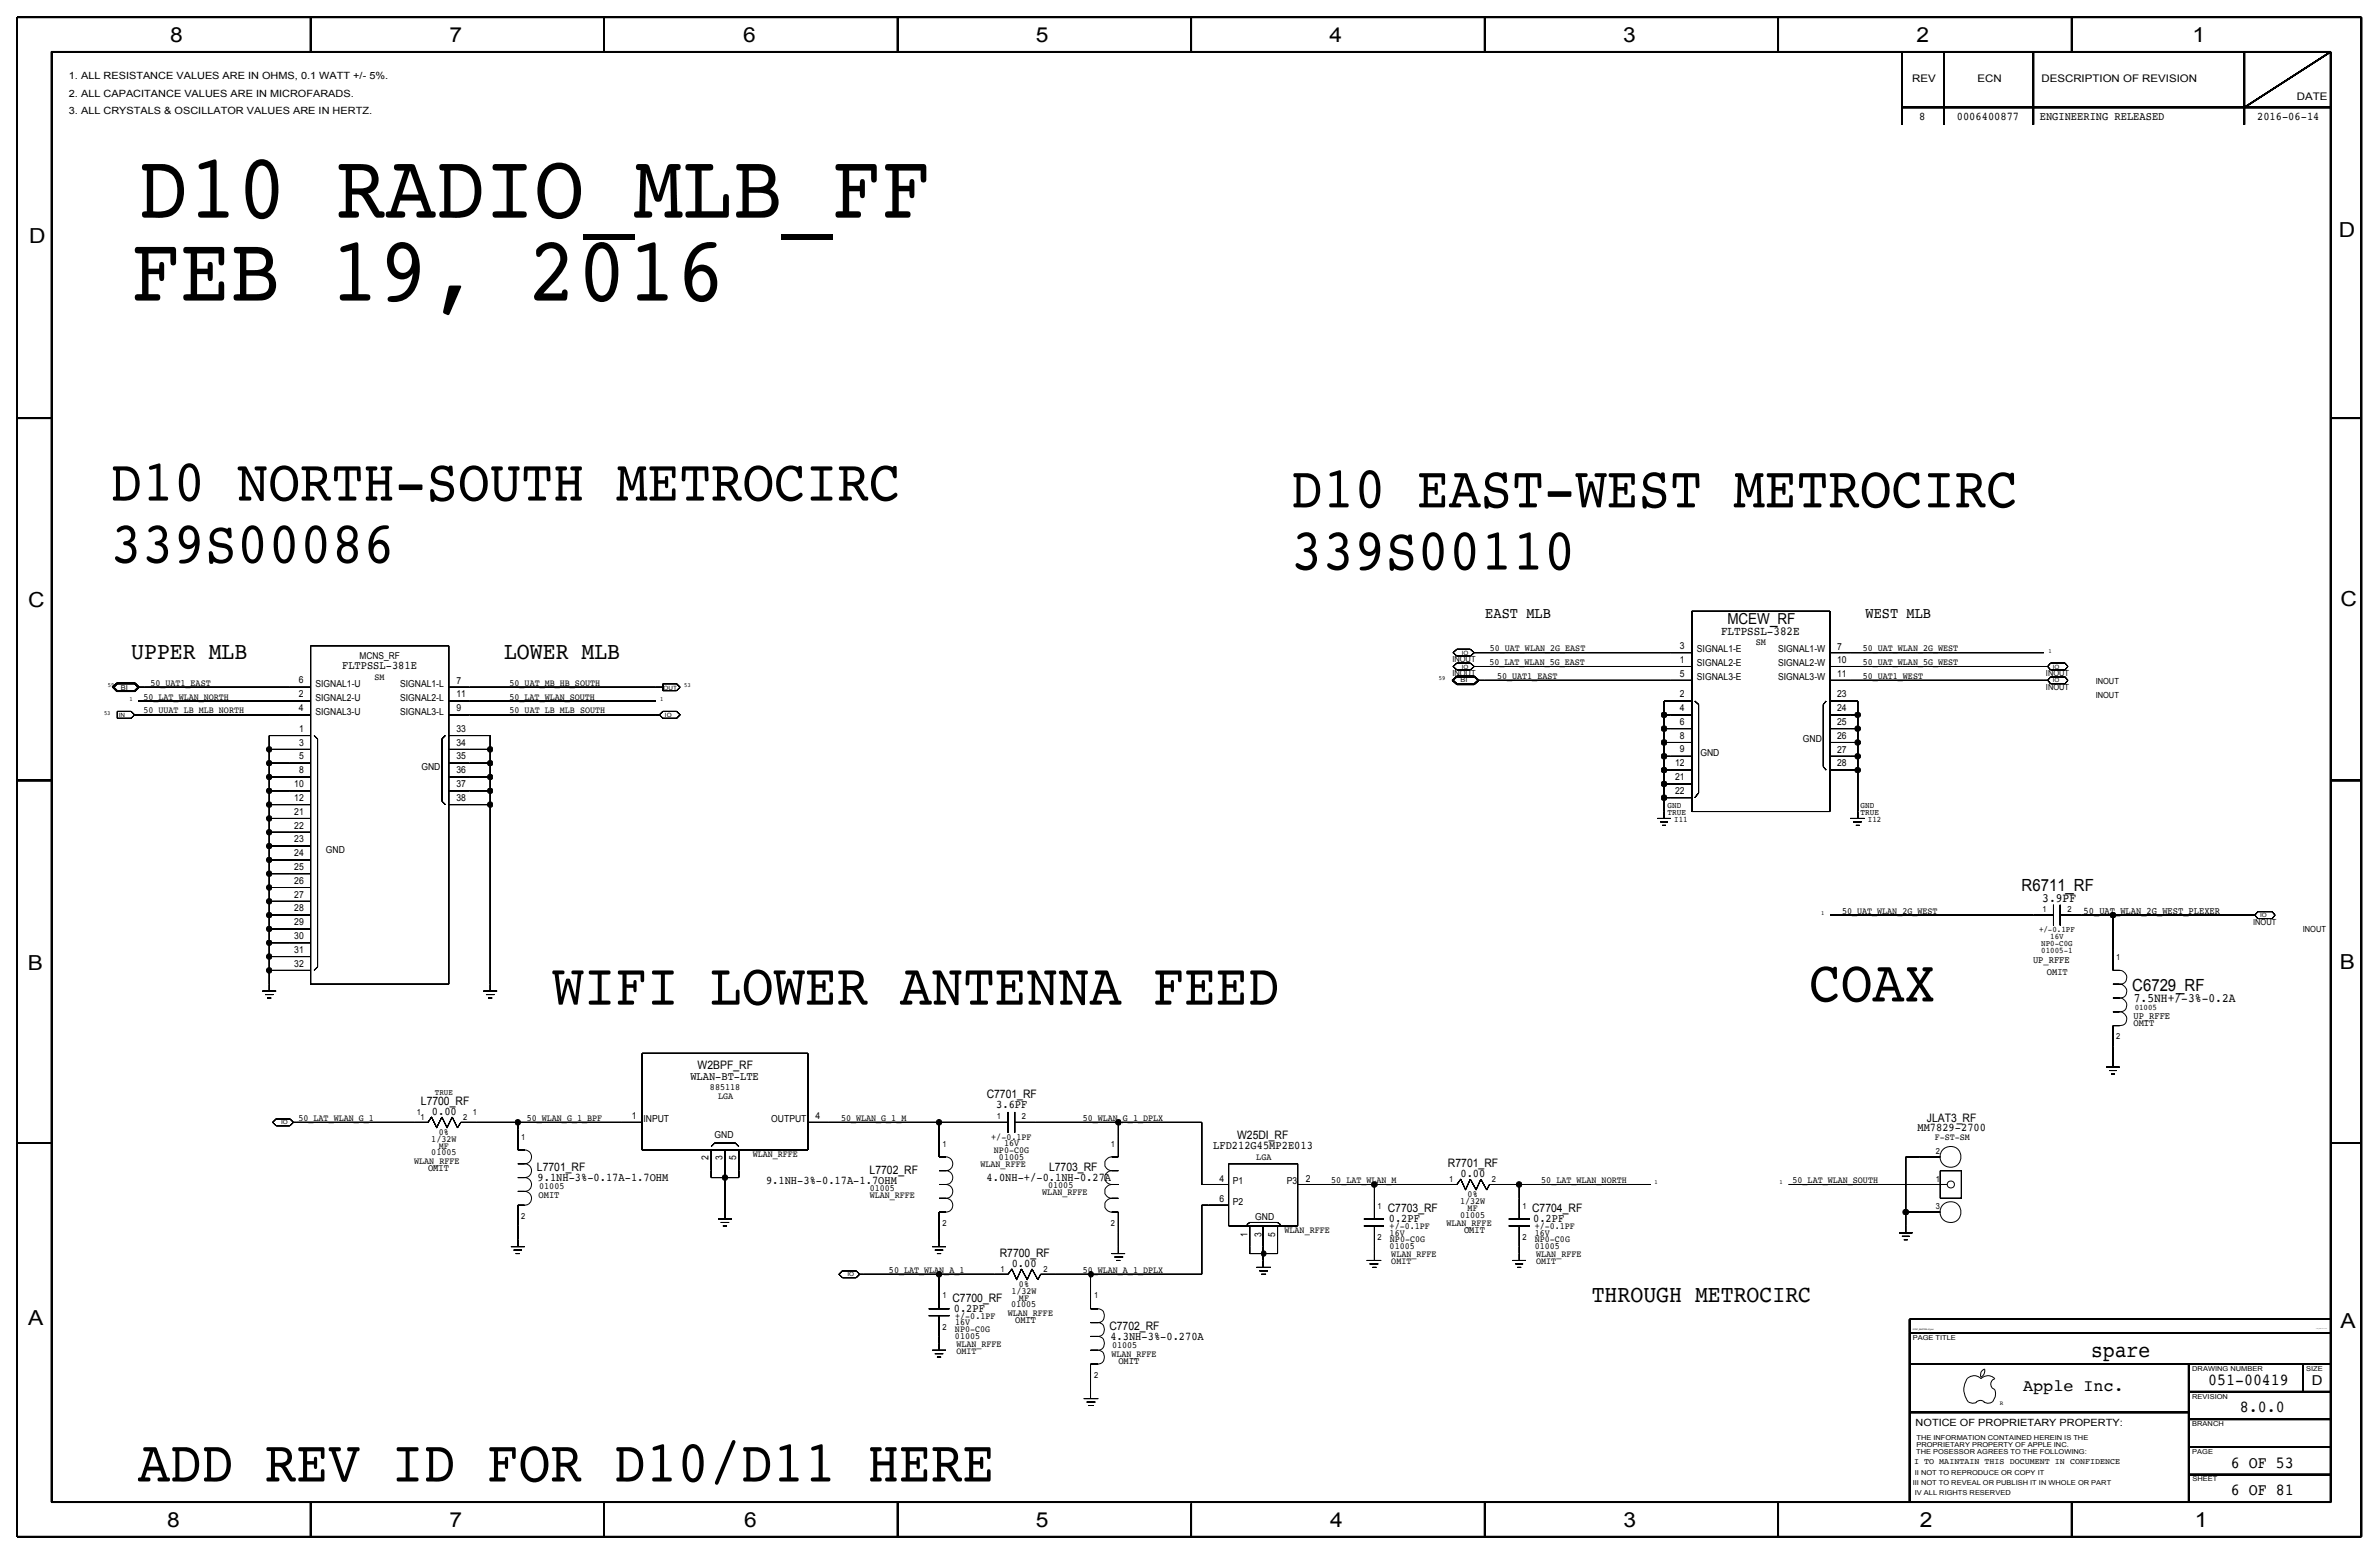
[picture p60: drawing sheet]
<svg xmlns="http://www.w3.org/2000/svg" width="875mm" height="572mm" viewBox="0 0 875 572" stroke-linecap="round" stroke-linejoin="round" font-family="sans-serif">
<defs><g id="words">
<g font-size="34.1">
<text x="50.8" y="80.1">D10 RADIO_MLB_FF</text>
<text x="48.2" y="110.5">FEB 19, 2016</text>
</g>
<text font-size="21.8" x="50.8" y="544.8">ADD REV ID FOR D10/D11 HERE</text>
<g font-size="21.7">
<text x="40.6" y="184.1">D10 NORTH-SOUTH METROCIRC</text>
<text x="474.8" y="186.6">D10 EAST-WEST METROCIRC</text>
<text x="40.6" y="206.9">339S00086</text>
<text x="474.8" y="209.5">339S00110</text>
<text x="203.1" y="369.5">WIFI LOWER ANTENNA FEED</text>
<text x="665.4" y="368.3">COAX</text>
</g>
<g font-size="8.9">
<text x="48.3" y="242.5">UPPER MLB</text>
<text x="185.4" y="242.5">LOWER MLB</text>
<text x="585.5" y="478.8">THROUGH METROCIRC</text>
</g>
<text font-size="8.1" x="769.2" y="499.1">spare</text>
<g font-size="7.6">
<text x="62.5" y="15.5">8</text>
<text x="165.4" y="15.5">7</text>
<text x="273.3" y="15.5">6</text>
<text x="381" y="15.5">5</text>
<text x="489" y="15.5">4</text>
<text x="597" y="15.5">3</text>
<text x="704.9" y="15.5">2</text>
<text x="806.5" y="15.5">1</text>
<text x="10.7" y="89.5">D</text>
<text x="860.3" y="87.2">D</text>
<text x="10.4" y="223.3">C</text>
<text x="860.8" y="222.8">C</text>
<text x="10.2" y="356.7">B</text>
<text x="860.6" y="356.4">B</text>
<text x="10.4" y="487.5">A</text>
<text x="860.8" y="488.2">A</text>
<text x="61.5" y="561.7">8</text>
<text x="165.4" y="561.7">7</text>
<text x="273.8" y="561.6">6</text>
<text x="381" y="561.7">5</text>
<text x="489.2" y="561.7">4</text>
<text x="597.1" y="561.6">3</text>
<text x="706.2" y="561.7">2</text>
<text x="807.3" y="561.7">1</text>
</g>
<g font-size="6.2">
<text x="743.6" y="327.6">R6711_RF</text>
<text x="784.3" y="364.4">C6729_RF</text>
<text x="812.2" y="509.3">051-00419</text>
<text x="744.2" y="511.5">Apple Inc.</text>
<text x="823.9" y="519.4">8.0.0</text>
<text x="820.6" y="539.7">6 OF 53</text>
<text x="820.6" y="549.9">6 OF 81</text>
</g>
<g font-size="5.6">
<text x="546.3" y="227.4">EAST MLB</text>
<text x="686.2" y="227.4">WEST MLB</text>
<text x="635.3" y="229.6">MCEW_RF</text>
</g>
<text font-size="5" x="850.3" y="509.3">D</text>
<g font-size="4.7">
<text x="751.2" y="331.5">3.9PF</text>
<text x="784.8" y="368.4">7.5NH+/-3%-0.2A</text>
</g>
<text font-size="4.5" x="633" y="233.4">FLTPSSL-382E</text>
<g font-size="4.3">
<text x="706" y="44.3">8</text>
<text x="719.8" y="44.3">0006400877</text>
<text x="750.3" y="44.3">ENGINEERING RELEASED</text>
<text x="830.2" y="44.3">2016-06-14</text>
<text x="125.8" y="246.1">FLTPSSL-381E</text>
<text x="256.6" y="393.1">W2BPF_RF</text>
<text x="253.9" y="397.2">WLAN-BT-LTE</text>
<text x="154.8" y="406.4">L7700_RF</text>
<text x="362.9" y="403.8">C7701_RF</text>
<text x="366.4" y="407.6">3.6PF</text>
<text x="158.9" y="409.9">0.00</text>
<text x="708.7" y="412.5">JLAT3_RF</text>
<text x="455" y="418.8">W25DI_RF</text>
<text x="705.3" y="416">MM7829-2700</text>
<text x="446.2" y="422.6">LFD212G45MP2E013</text>
<text x="197.5" y="430.5">L7701_RF</text>
<text x="319.9" y="431.8">L7702_RF</text>
<text x="385.9" y="430.5">L7703_RF</text>
<text x="532.6" y="429.2">R7701_RF</text>
<text x="197.7" y="434.3">9.1NH-3%-0.17A-1.7OHM</text>
<text x="281.8" y="435.6">9.1NH-3%-0.17A-1.7OHM</text>
<text x="362.9" y="434.3">4.0NH-+/-0.1NH-0.27A</text>
<text x="537.2" y="432.8">0.00</text>
<text x="510.4" y="445.7">C7703_RF</text>
<text x="510.8" y="449.6">0.2PF</text>
<text x="563.5" y="445.7">C7704_RF</text>
<text x="563.9" y="449.6">0.2PF</text>
<text x="367.7" y="462.2">R7700_RF</text>
<text x="372.1" y="465.8">0.00</text>
<text x="350.3" y="478.8">C7700_RF</text>
<text x="350.8" y="482.6">0.2PF</text>
<text x="408" y="488.9">C7702_RF</text>
<text x="408.4" y="492.8">4.3NH-3%-0.270A</text>
</g>
<g font-size="3.8">
<text x="703.3" y="30.2">REV</text>
<text x="727.3" y="30.2">ECN</text>
<text x="750.9" y="30.2">DESCRIPTION OF REVISION</text>
<text x="844.8" y="36.7">DATE</text>
</g>
<g font-size="3.7">
<text x="25.3" y="29">1. ALL RESISTANCE VALUES ARE IN OHMS, 0.1 WATT +/- 5%.</text>
<text x="25.3" y="35.6">2. ALL CAPACITANCE VALUES ARE IN MICROFARADS.</text>
<text x="25.3" y="41.9">3. ALL CRYSTALS &amp; OSCILLATOR VALUES ARE IN HERTZ.</text>
<text x="704.6" y="524.5">NOTICE OF PROPRIETARY PROPERTY:</text>
</g>
<g font-size="3.6">
<text x="766.4" y="336.1">50_UAT_WLAN_2G_WEST_PLEXER</text>
<text x="747.8" y="354.3">UP_RFFE</text>
<text x="752.9" y="358.4">OMIT</text>
<text x="784.7" y="377.2">OMIT</text>
<text x="784.7" y="374.7">UP_RFFE</text>
<text x="157.4" y="430.5">OMIT</text>
<text x="198.1" y="440.7">OMIT</text>
<text x="538.5" y="453.4">OMIT</text>
<text x="373.4" y="486.4">OMIT</text>
<text x="411.4" y="501.6">OMIT</text>
</g>
<g font-size="3.5">
<text x="548" y="239.5">50_UAT_WLAN_2G_EAST</text>
<text x="617.8" y="238.6">3</text>
<text x="624.1" y="239.9">SIGNAL1-E</text>
<text x="645.8" y="237.1">SM</text>
<text x="654.1" y="239.9">SIGNAL1-W</text>
<text x="675.7" y="238.9">7</text>
<text x="685.1" y="239.5">50_UAT_WLAN_2G_WEST</text>
<text x="132.2" y="242.3">MCNS_RF</text>
<text x="547.8" y="244.6">50_LAT_WLAN_5G_EAST</text>
<text x="617.8" y="243.7">1</text>
<text x="624.1" y="245">SIGNAL2-E</text>
<text x="654.1" y="245">SIGNAL2-W</text>
<text x="675.7" y="243.7">10</text>
<text x="685.1" y="244.6">50_UAT_WLAN_5G_WEST</text>
<text x="110" y="251.4">6</text>
<text x="137.8" y="249.9">SM</text>
<text x="167.9" y="251.6">7</text>
<text x="550.6" y="249.7">50_UAT1_EAST</text>
<text x="617.8" y="248.8">5</text>
<text x="624.1" y="250">SIGNAL3-E</text>
<text x="654.1" y="250.1">SIGNAL3-W</text>
<text x="675.7" y="248.8">11</text>
<text x="685.1" y="249.7">50_UAT1_WEST</text>
<text x="52.8" y="257.3">50_LAT_WLAN_NORTH</text>
<text x="55.3" y="252.2">50_UAT1_EAST</text>
<text x="110" y="256.4">2</text>
<text x="116" y="257.7">SIGNAL2-U</text>
<text x="116" y="252.6">SIGNAL1-U</text>
<text x="147.2" y="257.7">SIGNAL2-L</text>
<text x="147.2" y="252.6">SIGNAL1-L</text>
<text x="167.9" y="256.4">11</text>
<text x="187.4" y="257.3">50_LAT_WLAN_SOUTH</text>
<text x="187.4" y="252.2">50_UAT_MB_HB_SOUTH</text>
<text x="617.9" y="256.4">2</text>
<text x="675.7" y="256.4">23</text>
<text x="52.8" y="262.4">50_UUAT_LB_MLB_NORTH</text>
<text x="110" y="261.5">4</text>
<text x="116" y="262.8">SIGNAL3-U</text>
<text x="147.2" y="262.8">SIGNAL3-L</text>
<text x="167.9" y="261.5">9</text>
<text x="187.4" y="262.4">50_UAT_LB_MLB_SOUTH</text>
<text x="617.9" y="261.5">4</text>
<text x="675.7" y="261.5">24</text>
<text x="110" y="269.1">1</text>
<text x="167.9" y="269.1">33</text>
<text x="617.9" y="266.6">6</text>
<text x="675.7" y="266.6">25</text>
<text x="110" y="274.2">3</text>
<text x="167.9" y="274.2">34</text>
<text x="617.9" y="271.6">8</text>
<text x="663.1" y="272.9">GND</text>
<text x="675.7" y="271.7">26</text>
<text x="110" y="279.3">5</text>
<text x="167.9" y="279.3">35</text>
<text x="616.1" y="281.8">12</text>
<text x="617.9" y="276.7">9</text>
<text x="625.4" y="278">GND</text>
<text x="675.7" y="281.8">28</text>
<text x="675.7" y="276.7">27</text>
<text x="110" y="284.4">8</text>
<text x="155" y="283.1">GND</text>
<text x="167.9" y="284.4">36</text>
<text x="616.1" y="286.9">21</text>
<text x="108.2" y="289.5">10</text>
<text x="167.9" y="289.5">37</text>
<text x="616.1" y="292">22</text>
<text x="108.2" y="299.6">21</text>
<text x="108.2" y="294.5">12</text>
<text x="167.9" y="294.6">38</text>
<text x="108.2" y="304.7">22</text>
<text x="108.2" y="309.8">23</text>
<text x="108.2" y="314.9">24</text>
<text x="119.8" y="313.6">GND</text>
<text x="108.2" y="320">25</text>
<text x="108.2" y="325">26</text>
<text x="108.2" y="335.2">28</text>
<text x="108.2" y="330.1">27</text>
<text x="108.2" y="340.3">29</text>
<text x="677.5" y="336">50_UAT_WLAN_2G_WEST</text>
<text x="108.2" y="345.4">30</text>
<text x="108.2" y="350.4">31</text>
<text x="108.2" y="355.5">32</text>
<text x="261.1" y="400.8">885118</text>
<text x="264.1" y="404.3">LGA</text>
<text x="109.8" y="412.2">50_LAT_WLAN_G_1</text>
<text x="193.7" y="412.2">50_WLAN_G_1_BPF</text>
<text x="232.4" y="411.7">1</text>
<text x="236.7" y="412.7">INPUT</text>
<text x="283.7" y="412.7">OUTPUT</text>
<text x="299.9" y="411.7">4</text>
<text x="309.3" y="412.2">50_WLAN_G_1_M</text>
<text x="398.2" y="412.2">50_WLAN_G_1_DPLX</text>
<text x="158.6" y="419.9">1/32W</text>
<text x="161.4" y="417.3">0%</text>
<text x="262.8" y="418.6">GND</text>
<text x="364.6" y="419.1">+/-0.1PF</text>
<text x="711.6" y="419.1">F-ST-SM</text>
<text x="158.6" y="424.9">01005</text>
<text x="161.4" y="422.4">MF</text>
<text x="276.9" y="425.4">WLAN_RFFE</text>
<text x="365.6" y="424.2">NP0-C0G</text>
<text x="369.3" y="421.6">16V</text>
<text x="152.3" y="428">WLAN_RFFE</text>
<text x="260.6" y="426.7" transform="rotate(-90 260.6 426.7)">2</text>
<text x="265.7" y="426.7" transform="rotate(-90 265.7 426.7)">3</text>
<text x="270.8" y="426.7" transform="rotate(-90 270.8 426.7)">5</text>
<text x="360.6" y="429.2">WLAN_RFFE</text>
<text x="367.4" y="426.7">01005</text>
<text x="462.1" y="426.4">LGA</text>
<text x="198.3" y="437.4">01005</text>
<text x="385.6" y="436.9">01005</text>
<text x="448.6" y="434.6">4</text>
<text x="453.5" y="435.6">P1</text>
<text x="473.3" y="435.6">P3</text>
<text x="480.3" y="434.6">2</text>
<text x="489.7" y="435.1">50_LAT_WLAN_M</text>
<text x="566.9" y="435.1">50_LAT_WLAN_NORTH</text>
<text x="659.3" y="435.1">50_LAT_WLAN_SOUTH</text>
<text x="319.9" y="440.7">WLAN_RFFE</text>
<text x="319.9" y="438.2">01005</text>
<text x="383.4" y="439.4">WLAN_RFFE</text>
<text x="448.6" y="442.2">6</text>
<text x="453.5" y="443.2">P2</text>
<text x="537" y="442.7">1/32W</text>
<text x="539.8" y="440.2">0%</text>
<text x="461.7" y="448.8">GND</text>
<text x="537" y="447.8">01005</text>
<text x="539.8" y="445.2">MF</text>
<text x="458.9" y="454.9" transform="rotate(-90 458.9 454.9)">1</text>
<text x="464" y="454.9" transform="rotate(-90 464 454.9)">3</text>
<text x="469.1" y="454.9" transform="rotate(-90 469.1 454.9)">5</text>
<text x="472.5" y="453.4">WLAN_RFFE</text>
<text x="511.1" y="452.1">+/-0.1PF</text>
<text x="511.1" y="454.4">16V</text>
<text x="532" y="450.8">WLAN_RFFE</text>
<text x="564.5" y="452.1">+/-0.1PF</text>
<text x="564.5" y="454.4">16V</text>
<text x="511.1" y="459.5">01005</text>
<text x="511.2" y="456.9">NP0-C0G</text>
<text x="564.5" y="456.9">NP0-C0G</text>
<text x="564.5" y="459.5">01005</text>
<text x="511.8" y="464.8">OMIT</text>
<text x="511.8" y="462.3">WLAN_RFFE</text>
<text x="565" y="464.8">OMIT</text>
<text x="565" y="462.3">WLAN_RFFE</text>
<text x="327" y="468.1">50_LAT_WLAN_A_1</text>
<text x="374.8" y="473.2">0%</text>
<text x="398.2" y="468.1">50_WLAN_A_1_DPLX</text>
<text x="372" y="475.7">1/32W</text>
<text x="374.8" y="478.3">MF</text>
<text x="351.3" y="485.1">+/-0.1PF</text>
<text x="370.7" y="483.9">WLAN_RFFE</text>
<text x="371.9" y="480.8">01005</text>
<text x="351.3" y="489.9">NP0-C0G</text>
<text x="351.3" y="487.4">16V</text>
<text x="351.3" y="492.5">01005</text>
<text x="351.8" y="495.3">WLAN_RFFE</text>
<text x="351.8" y="497.8">OMIT</text>
<text x="409" y="495.8">01005</text>
<text x="408.8" y="499.1">WLAN_RFFE</text>
</g>
<g font-size="3.2">
<text x="613.4" y="299.7">TRUE</text>
<text x="613.4" y="297.2">GND</text>
<text x="684.3" y="299.7">TRUE</text>
<text x="684.3" y="297.2">GND</text>
</g>
<g font-size="3.1">
<text x="534.2" y="243.6">INOUT</text>
<text x="534.2" y="248.7">INOUT</text>
<text x="752.5" y="248.7">INOUT</text>
<text x="770.8" y="251.5">INOUT</text>
<text x="752.5" y="253.8">INOUT</text>
<text x="770.8" y="256.6">INOUT</text>
<text x="615.8" y="302.3">I11</text>
<text x="687" y="302.3">I12</text>
<text x="751.3" y="335.3">1</text>
<text x="760.4" y="335.3">2</text>
<text x="828.7" y="340.1">INOUT</text>
<text x="750" y="342.9">+/-0.1PF</text>
<text x="750.8" y="348">NP0-C0G</text>
<text x="754.1" y="345.4">16V</text>
<text x="847" y="342.9">INOUT</text>
<text x="750.8" y="350.5">01005-1</text>
<text x="778.3" y="353.1">1</text>
<text x="785.2" y="371.3">01005</text>
<text x="778.3" y="382.3">2</text>
<text x="160" y="402.6">TRUE</text>
<text x="153.4" y="410.2">1</text>
<text x="154.6" y="412">1</text>
<text x="170.4" y="412">2</text>
<text x="173.9" y="410.2">1</text>
<text x="366.7" y="411.5">1</text>
<text x="375.8" y="411.5">2</text>
<text x="191.7" y="419.1">1</text>
<text x="346.7" y="421.6">1</text>
<text x="408.5" y="421.6">1</text>
<text x="712" y="424.4">2</text>
<text x="533" y="434.8">1</text>
<text x="548.7" y="434.8">2</text>
<text x="712" y="434.6">1</text>
<text x="191.7" y="448.3">2</text>
<text x="506.7" y="444.5">1</text>
<text x="560" y="444.5">1</text>
<text x="712" y="444.8">3</text>
<text x="346.7" y="450.8">2</text>
<text x="408.5" y="450.8">2</text>
<text x="506.7" y="455.9">2</text>
<text x="560" y="455.9">2</text>
<text x="368" y="467.9">1</text>
<text x="383.8" y="467.9">2</text>
<text x="346.7" y="477.5">1</text>
<text x="402.5" y="477.5">1</text>
<text x="346.7" y="488.9">2</text>
<text x="402.5" y="506.7">2</text>
<text x="704.1" y="538.5">I TO MAINTAIN THIS DOCUMENT IN CONFIDENCE</text>
</g>
<g font-size="2.5">
<text x="537.2" y="250.8">BI</text>
<text x="44.4" y="253.6">BI</text>
<text x="703.5" y="492.8">PAGE TITLE</text>
<text x="806.3" y="504.2">DRAWING NUMBER</text>
<text x="848.2" y="504.2">SIZE</text>
<text x="806.3" y="514.4">REVISION</text>
<text x="806.3" y="524.5">BRANCH</text>
<text x="704.9" y="532.1">PROPRIETARY PROPERTY OF APPLE INC.</text>
<text x="704.9" y="529.6">THE INFORMATION CONTAINED HEREIN IS THE</text>
<text x="704.8" y="534.7">THE POSESSOR AGREES TO THE FOLLOWING:</text>
<text x="806.3" y="534.7">PAGE</text>
<text x="704.3" y="542.3">II NOT TO REPRODUCE OR COPY IT</text>
<text x="806.4" y="544.8">SHEET</text>
<text x="703.5" y="546.1">III NOT TO REVEAL OR PUBLISH IT IN WHOLE OR PART</text>
<text x="704.3" y="549.9">IV ALL RIGHTS RESERVED</text>
</g>
<g font-size="2.3">
<text x="753.4" y="240">1</text>
<text x="529.3" y="250.2">59</text>
<text x="39.7" y="252.8">59</text>
<text x="47.6" y="257.8">1</text>
<text x="242.8" y="257.8">1</text>
<text x="251.7" y="252.8">53</text>
<text x="38.3" y="262.9">53</text>
<text x="669.9" y="336.5">1</text>
<text x="608.5" y="435.6">1</text>
<text x="654.6" y="435.6">1</text>
</g>
<text font-size="2.2" x="735.5" y="516.8">R</text>
<g font-size="2.1">
<text x="537.7" y="245.9">IO</text>
<text x="537.7" y="240.8">IO</text>
<text x="755" y="245.9">IO</text>
<text x="755" y="250.8">IO</text>
<text x="244.1" y="253.6">OUT</text>
<text x="43.7" y="263.6">IN</text>
<text x="244.6" y="263.6">IO</text>
<text x="831.3" y="337.2">IO</text>
<text x="103.4" y="413.5">IO</text>
<text x="311.7" y="469.3">IO</text>
</g>
<text font-size=".9" x="703.5" y="489">SYNC_MASTER=Sync</text>
<text font-size=".4" x="851.9" y="488.9">SYNC_DATE=05/17/2016</text>
</g></defs>
<g fill="none" stroke="#000" stroke-width=".37">
<path d="M114.3 237.5h50.8v124.5v-124.5v124.5h-50.8h50.8h-50.8v-124.5v124.5v-124.5h50.8zM622.3 224.8v73.7v-73.7h50.8h-50.8h50.8v73.7v-73.7v73.7h-50.8h50.8h-50.8zM43 251.1l-1.6 1.6 1.6-1.6h6.6h-6.6h6.6l1.6 1.6-1.6-1.6 1.6 1.6-1.6 1.6 1.6-1.6-1.6 1.6h-6.6h6.6h-6.6l-1.6-1.6 1.6 1.6-1.6-1.6zM43 251.2l-1.4 1.5 1.4-1.5h6.6h-6.6h6.6l1.4 1.5-1.4-1.5 1.4 1.5-1.4 1.5 1.4-1.5-1.4 1.5h-6.6h6.6h-6.6l-1.4-1.5 1.4 1.5-1.4-1.5zM43.1 251.4l-1.4 1.3 1.4-1.3h6.4h-6.4h6.4l1.4 1.3-1.4-1.3 1.4 1.3-1.4 1.4 1.4-1.4-1.4 1.4h-6.4h6.4h-6.4l-1.4-1.4 1.4 1.4-1.4-1.4zM43.1 251.5l-1.2 1.2 1.2-1.2h6.4h-6.4h6.4l1.3 1.2-1.3-1.2 1.3 1.2-1.3 1.3 1.3-1.3-1.3 1.3h-6.4h6.4h-6.4l-1.2-1.3 1.2 1.3-1.2-1.3zM50.8 252.7h63.5M50.8 257.8h63.5M165.1 257.8h76.2M165.1 252.7h78.7M243.8 251.5v2.5v-2.5h5.1h-5.1h5.1l1.3 1.2-1.3-1.2 1.3 1.2-1.3 1.3 1.3-1.3-1.3 1.3h-5.1h5.1h-5.1zM534.1 250.2l1.8 1.6-1.8-1.6 1.8-1.6-1.8 1.6 1.8-1.6h6.3h-6.3h6.3l1.8 1.6-1.8-1.6 1.8 1.6-1.8 1.6 1.8-1.6-1.8 1.6h-6.3h6.3h-6.3z"/>
<path d="M534.5 250.2l1.4 1.3-1.4-1.3 1.4-1.4-1.4 1.4 1.4-1.4h6.3h-6.3h6.3l1.4 1.4-1.4-1.4 1.4 1.4-1.4 1.3 1.4-1.3-1.4 1.3h-6.3h6.3h-6.3zM534.5 245.1l1.4 1.3-1.4-1.3 1.4-1.3-1.4 1.3 1.4-1.3h4.9h-4.9h4.9l1.4 1.3-1.4-1.3 1.4 1.3-1.4 1.3 1.4-1.3-1.4 1.3h-4.9h4.9h-4.9zM534.5 240l1.4 1.3-1.4-1.3 1.4-1.2-1.4 1.2 1.4-1.2h4.9h-4.9h4.9l1.4 1.2-1.4-1.2 1.4 1.2-1.4 1.3 1.4-1.3-1.4 1.3h-4.9h4.9h-4.9zM542.2 245.1h80.1M542.2 240h80.1M543.6 250.2h78.7M543.6 250.2l-1.4-1.3 1.4 1.3-1.4-1.3h-6.3h6.3h-6.3l-1.4 1.3 1.4-1.3-1.4 1.3 1.4 1.5-1.4-1.5 1.4 1.5h6.3h-6.3h6.3l1.8-1.5M543.6 250.2l-1.4 1.4 1.4-1.4-1.4 1.4h-6.3h6.3h-6.3l-1.4-1.4 1.4 1.4-1.4-1.4 1.4-1.5-1.4 1.5 1.4-1.5h6.3h-6.3h6.3l1.8 1.5M622.3 257.8h-10.2h2.4h-2.4v5.1M623.4 257.8l1.4 1.3-1.4-1.3 1.4 1.3v32.5v-32.5v32.5l-1.4 1.8M671.7 257.8l-1.1 1.3 1.1-1.3-1.1 1.3v22.8v-22.8v22.8l1.1 1.3M673.1 240h78.7"/>
<path d="M673.1 257.8h10.2h-2.8h2.8v5.1M673.1 250.2h80.1M673.1 245.1h80.1M754.2 243.8l-1 1.3 1-1.3h5.3h-5.3h5.3l1.1 1.3-1.1-1.3 1.1 1.3-1.1 1.3 1.1-1.3-1.1 1.3h-5.3h5.3h-5.3l-1-1.3 1 1.3-1-1.3zM754.2 248.9l-1 1.3 1-1.3h5.3h-5.3h5.3l1.1 1.3-1.1-1.3 1.1 1.3-1.1 1.3 1.1-1.3-1.1 1.3h-5.3h5.3h-5.3l-1-1.3 1 1.3-1-1.3zM43.1 261.6v2.6v-2.6h5.1h-5.1h5.1l1.3 1.3-1.3-1.3 1.3 1.3-1.3 1.3 1.3-1.3-1.3 1.3h-5.1h5.1h-5.1zM49.5 262.9h64.8M99 275.6v5.1M99 275.6h15.3M114.3 270.5h-15.3h7.6h-7.6v5.1M115.5 270.5l1.3 1.3-1.3-1.3 1.3 1.3v83.8v-83.8v83.8l-1.3 1.3M163.8 270.5l-1.3 1.3 1.3-1.3-1.3 1.3v22.8v-22.8v22.8l1.3 1.3"/>
<path d="M165.1 270.5h15.2h-7.6h7.6v10.2v-5.1v5.1h-15.2M165.1 275.6h15.2M165.1 262.9h77.4M243.8 261.6l-1.3 1.3 1.3-1.3h5.1h-5.1h5.1l1.3 1.3-1.3-1.3 1.3 1.3-1.3 1.3 1.3-1.3-1.3 1.3h-5.1h5.1h-5.1l-1.3-1.3 1.3 1.3-1.3-1.3zM612.1 278.1v10.2v-5.1v5.1h10.2M612.1 273.1v5v-5v5h10.2M612.1 273.1h10.2M612.1 268v5.1M612.1 262.9v5.1M612.1 268h10.2M612.1 262.9h10.2M673.1 262.9h10.2h-2.8h2.8v5.1"/>
<path d="M673.1 268h10.2h-2.8h2.8v5.1M673.1 273.1h10.2h-2.8h2.8v10.1M673.1 278.1h10.2M99 295.9v5.1M99 290.8v5.1M99 295.9h15.3M99 290.8h15.3M99 285.8v5M99 285.8h15.3M99 280.7v5.1M99 280.7h15.3M165.1 295.9h15.2h-7.6h7.6v68.6"/>
<path d="M180.3 290.8v5.1M180.3 285.8v5v-5v5h-15.2M180.3 280.7v5.1v-5.1v5.1h-15.2M612.1 288.3v12.7M612.1 293.4h10.2M612.1 283.2h10.2M673.1 283.2h10.2M683.3 283.2v17.8M99 316.2v5.1M99 316.2h15.3M99 311.2v5M99 311.2h15.3"/>
<path d="M99 306.1v5.1M99 301v5.1v-5.1v5.1h15.3M99 301h15.3M609.6 301h4.9M610.7 302.3h2.8M611.4 303.5h1.4M680.5 301h5.3M681.6 302.3h3.1M682.6 303.5h1.4M99 336.6v5M99 336.6h15.3M99 331.5v5.1"/>
<path d="M99 326.4v5.1M99 331.5h15.3M99 326.4h15.3M99 321.3v5.1M99 321.3h15.3M673.1 336.6h82.2M755.3 332.7v7.7M757.8 336.6h19.4M757.8 332.7v7.7M829.4 336.6h-52.2h50.8h-50.8v20.3v-7.7v7.7h2.4a2.54 2.54 0 0 1 2.7 2.5 2.54 2.54 0 0 1-2.7 2.6 2.54 2.54 0 0 1 2.7 2.5 2.54 2.54 0 0 1-2.7 2.5M830.4 335.3l-1 1.3 1-1.3h5.3h-5.3h5.3l1.1 1.3-1.1-1.3 1.1 1.3-1.1 1.2 1.1-1.2-1.1 1.2h-5.3h5.3h-5.3l-1-1.2 1 1.2-1-1.2zM99 356.9h15.3"/>
<path d="M99 351.8v12.7M99 351.8h15.3M99 346.7v5.1M99 341.6v5.1M99 346.7h15.3M99 341.6h15.3M96.5 364.5h5.1M97.5 365.8h3M98.2 367h1.6M177.8 364.5h5M178.8 365.8h3M179.5 367h1.5"/>
<path d="M777.2 372.1h2.4M777.2 367h2.4M777.2 362h2.4M779.6 372.1a2.54 2.54 0 0 1 2.7 2.6 2.54 2.54 0 0 1-2.7 2.5h-2.4h2.4h-2.4v15.2M779.6 367a2.54 2.54 0 0 1 2.7 2.6 2.54 2.54 0 0 1-2.7 2.5M236.2 387.4v35.5v-35.5h60.9h-60.9h60.9v35.5v-35.5v35.5h-60.9h60.9h-60.9zM774.7 392.4h4.9M775.8 393.7h2.8M776.5 395h1.4M100.3 412.8l1.3 1.2-1.3-1.2 1.3-1.3-1.3 1.3 1.3-1.3h5h-5h5l1.3 1.3-1.3-1.3 1.3 1.3-1.3 1.2 1.3-1.2-1.3 1.2h-5h5h-5zM107.9 412.8h49.5h-5h5l1.3-2-1.3 2 1.3-2 1.9 3.9-1.9-3.9 1.9 3.9 1.9-3.9-1.9 3.9 1.9-3.9 1.9 3.9-1.9-3.9 1.9 3.9 1.9-3.9-1.9 3.9 1.9-3.9 1.9 3.9M190.5 412.8h-21h5.7h-5.7l-1.3 2"/>
<path d="M236.2 412.8h-45.7h38.1h-38.1v10.1v-7.6v7.6h2.5a2.54 2.54 0 0 1 2.5 2.6 2.54 2.54 0 0 1-2.5 2.5 2.54 2.54 0 0 1 2.5 2.5 2.54 2.54 0 0 1-2.5 2.6M297.1 412.8h48.3M370.8 412.8h-25.4h17.6h-17.6v12.7v-7.7v7.7h2.5a2.54 2.54 0 0 1 2.5 2.5 2.54 2.54 0 0 1-2.5 2.5 2.54 2.54 0 0 1 2.5 2.6 2.54 2.54 0 0 1-2.5 2.5M370.8 408.9v7.7M373.2 412.8h38.1M373.2 408.9v7.7M190.5 438.1h2.5M190.5 433.1h2.5M190.5 428h2.5M193 438.1a2.54 2.54 0 0 1 2.5 2.6 2.54 2.54 0 0 1-2.5 2.5h-2.5h2.5h-2.5v15.3M193 433.1a2.54 2.54 0 0 1 2.5 2.5 2.54 2.54 0 0 1-2.5 2.5M261.6 422.9v10.2v-2.6v2.6h10.1h-5h5v-10.2"/>
<path d="M261.6 421.6l1.3-1.2-1.3 1.2 1.3-1.2h7.6h-7.6h7.6l1.2 1.2M266.7 422.9v25.4M345.4 435.6h2.5M345.4 430.5h2.5M347.9 435.6a2.54 2.54 0 0 1 2.5 2.5 2.54 2.54 0 0 1-2.5 2.6M408.9 430.5a2.54 2.54 0 0 1-2.5-2.5 2.54 2.54 0 0 1 2.5-2.5h2.4h-2.4h2.4v-12.7v5v-5h30.7h-30.7h30.7v22.8v-22.8v22.8h9.9M408.9 435.6h2.4M408.9 430.5h2.4M408.9 430.5a2.54 2.54 0 0 0-2.5 2.6 2.54 2.54 0 0 0 2.5 2.5M408.9 435.6a2.54 2.54 0 0 0-2.5 2.6 2.54 2.54 0 0 0 2.5 2.5M451.9 428h25.4h-25.4h25.4v22.9v-22.9v22.9h-25.4h25.4h-25.4zM477.3 435.6h28.2"/>
<path d="M505.5 435.6h30.4h-5h5l1.4-1.9-1.4 1.9 1.4-1.9 1.7 3.9-1.7-3.9 1.7 3.9 1.8-3.9-1.8 3.9 1.8-3.9 2.1 3.9-2.1-3.9 2.1 3.9 1.8-3.9-1.8 3.9 1.8-3.9 2.1 3.9M505.5 435.6v12.7M558.8 435.6v12.7M607.1 435.6h-59.2h5.6h-5.6l-1.1 2.1M657.9 435.6h58.2M713.7 425.5h-12.7h4.9h-4.9v27.9M713.7 430.5v10.2v-10.2h7.7h-7.7h7.7v10.2v-10.2v10.2h-7.7h7.7h-7.7zM187.9 458.5h5.1M188.9 459.7h3.1M264.1 448.3h5.1M265.1 449.6h3.1M265.9 450.9h1.5"/>
<path d="M342.9 458.5h5M343.9 459.7h3M345.4 440.7h2.5M347.9 440.7a2.54 2.54 0 0 1 2.5 2.5 2.54 2.54 0 0 1-2.5 2.6h-2.5h2.5h-2.5v12.7M408.9 440.7a2.54 2.54 0 0 0-2.5 2.5 2.54 2.54 0 0 0 2.5 2.6h2.4h-2.4h2.4v15.2M408.9 440.7h2.4M451.9 443.2h-9.9h2.5h-2.5v25.4v-25.4v25.4h-59.2h5.6h-5.6l-1.1 2.1M458.6 450.4l1.1-.8-1.1 .8 1.1-.8h10.2h-10.2h10.2l1.1 .8M459.7 450.9v10.1v-2.5v2.5h4.9M464.6 450.9v10.1M469.9 450.9v10.1v-2.5v2.5h-5.3M501.6 448.3h7.5"/>
<path d="M501.6 450.9h7.5M505.5 450.9v12.7M554.9 448.3h7.8M554.9 450.9h7.8M558.8 450.9v12.7M698.5 453.4h4.9M699.6 454.7h2.8M700.3 455.9h1.4M701 445.8h12.7M189.7 461h1.5M309.8 467.4l-1.2 1.2 1.2-1.2h5.1h-5.1h5.1l1.3 1.2-1.3-1.2 1.3 1.2-1.3 1.3 1.3-1.3-1.3 1.3h-5.1h5.1h-5.1l-1.2-1.3 1.2 1.3-1.2-1.3zM316.2 468.6h29.2"/>
<path d="M344.6 461h1.5M345.4 468.6h25.4h-5h5l1.4-1.9-1.4 1.9 1.4-1.9 1.7 3.9-1.7-3.9 1.7 3.9 1.8-3.9-1.8 3.9 1.8-3.9 2.1 3.9-2.1-3.9 2.1 3.9 1.8-3.9-1.8 3.9 1.8-3.9 2.1 3.9M345.4 468.6v12.7M401.1 468.6v12.7v-7.6v7.6h2.8a2.56 2.56 0 0 1 2.3 2.6 2.56 2.56 0 0 1-2.3 2.5 2.56 2.56 0 0 1 2.3 2.6 2.56 2.56 0 0 1-2.3 2.5M408.9 461h4.9M409.9 462.3h3.2M410.6 463.6h1.4M462.1 466.1h5.3M463.2 467.4h3.2M463.9 468.6h1.8M464.6 461v5.1M502.7 463.6h5.3"/>
<path d="M503.8 464.8h3.1M504.8 466.1h1.4M556.3 463.6h5M557.4 464.8h2.8M558.1 466.1h1.4M341.6 481.3h7.6M341.6 483.9h7.6M342.9 496.6h5M343.9 497.8h3M344.6 499.1h1.5M345.4 483.9v12.7M401.1 496.6h2.8"/>
<path d="M401.1 491.5h2.8M401.1 486.4h2.8M403.9 496.6a2.56 2.56 0 0 1 2.3 2.5 2.56 2.56 0 0 1-2.3 2.5h-2.8h2.8h-2.8v12.8M403.9 491.5a2.56 2.56 0 0 1 2.3 2.5 2.56 2.56 0 0 1-2.3 2.6M398.6 514.4h5.3M399.7 515.6h3.2M400.4 516.9h1.8M724.1 515.6l.5 .2a2.67 2.67 0 0 0 2.5-.2M726.8 515.7a2.09 2.09 0 0 1 3.1 0M728.6 506.5a2.69 2.69 0 0 0 1.3-3 2.26 2.26 0 0 0-1.3 3M729.7 515.6l.4 .2a2.67 2.67 0 0 0 2.6-.2M733.7 511.1a4.5 4.5 0 0 1-1 4.6"/>
<path d="M733.8 511a2.08 2.08 0 0 1-1.6-2 2.08 2.08 0 0 1 1.6-2 3.5 3.5 0 0 0-5.2 0 3.5 3.5 0 0 0-3.9-.8 3.5 3.5 0 0 0-2.2 3.3 7.1 7.1 0 0 0 1.6 6.2"/>
<circle cx="717.4" cy="425.5" r="3.8"/>
<circle cx="717.6" cy="435.6" r="1.31"/>
<circle cx="717.4" cy="445.8" r="3.8"/>
</g>
<g fill="#000" stroke="#000" stroke-width=".37">
<circle cx="99" cy="275.6" r="1.01"/>
<circle cx="180.3" cy="275.6" r="1.01"/>
<circle cx="612.1" cy="273" r="1.06"/>
<circle cx="612.1" cy="262.9" r="1.06"/>
<circle cx="612.1" cy="278.1" r="1.06"/>
<circle cx="612.1" cy="267.9" r="1.06"/>
<circle cx="683.3" cy="268" r="1.02"/>
<circle cx="683.3" cy="262.9" r="1.02"/>
<circle cx="683.3" cy="278.1" r="1.02"/>
<circle cx="683.3" cy="273.1" r="1.02"/>
<circle cx="99" cy="285.8" r="1.01"/>
<circle cx="99" cy="290.8" r="1.01"/>
<circle cx="99" cy="280.7" r="1.01"/>
<circle cx="99" cy="295.9" r="1.01"/>
<circle cx="180.3" cy="285.8" r="1.01"/>
<circle cx="180.3" cy="290.8" r="1.01"/>
<circle cx="180.3" cy="280.7" r="1.01"/>
<circle cx="180.3" cy="295.9" r="1.01"/>
<circle cx="612.1" cy="288.3" r="1.06"/>
<circle cx="612.1" cy="283.2" r="1.06"/>
<circle cx="612.1" cy="293.3" r="1.06"/>
<circle cx="683.3" cy="283.2" r="1.02"/>
<circle cx="99" cy="311.2" r="1.01"/>
<circle cx="99" cy="301" r="1.01"/>
<circle cx="99" cy="316.2" r="1.01"/>
<circle cx="99" cy="306.1" r="1.01"/>
<circle cx="99" cy="336.6" r="1.01"/>
<circle cx="99" cy="326.4" r="1.01"/>
<circle cx="99" cy="321.3" r="1.01"/>
<circle cx="99" cy="331.5" r="1.01"/>
<circle cx="777.2" cy="336.5" r="1.06"/>
<circle cx="99" cy="351.8" r="1.01"/>
<circle cx="99" cy="341.6" r="1.01"/>
<circle cx="99" cy="356.9" r="1.01"/>
<circle cx="99" cy="346.7" r="1.01"/>
<circle cx="190.4" cy="412.8" r="1.01"/>
<circle cx="345.4" cy="412.8" r="1.01"/>
<circle cx="411.4" cy="412.8" r="1.02"/>
<circle cx="266.6" cy="433.1" r="1.01"/>
<circle cx="505.5" cy="435.6" r="1.02"/>
<circle cx="558.7" cy="435.6" r="1.02"/>
<circle cx="701" cy="445.7" r="1.06"/>
<circle cx="345.4" cy="468.6" r="1.01"/>
<circle cx="401.2" cy="468.7" r=".98"/>
<circle cx="464.7" cy="461.1" r=".98"/>
</g>
<g fill="none" stroke="#000" stroke-width=".6" stroke-linecap="butt">
<path d="M6.3 6.4v558.7v-558.7h862.2h-862.2h862.2v558.7v-558.7v558.7h-862.2h862.2h-862.2zM19 19.1v533.4v-533.4h838.2h-838.2h838.2v533.4v-533.4v533.4h-838.2h838.2h-838.2zM114.3 6.4v12.7M222.2 6.4v12.7M330.2 6.4v12.7M438.1 6.4v12.7M546.1 6.4v12.7M654 6.4v12.7M699.6 19.1v26.8M715.1 19.1v26.8M747.9 19.1v26.8M762 6.4v12.7"/>
<path d="M825.5 19.1v26.8M857.2 19.1l-31.7 20.4M699.6 39.5h157.6M6.3 153.8h12.7M857.2 153.8h11.3M6.3 287h12.7M857.2 287h11.3M6.3 420.4h12.7M857.2 420.4h11.3M702.4 490.2h154.8M702.4 490.2v62.3M857.2 485.1h-154.8h154.8h-154.8v5.1"/>
<path d="M702.4 519.4h102.6M702.4 501.6h154.8M805 501.6v50.9M805 511.8h52.2M847 501.6v10.2M805 522h52.2M805 532.1h52.2M114.3 552.5v12.6M222.2 552.5v12.6M330.2 552.5v12.6M438.1 553v12.1M546.1 552.5v12.6"/>
<path d="M654 552.5v12.6M762 552.5v12.6M805 542.3h52.2"/>
</g>
<use href="#words"/>
</svg>
